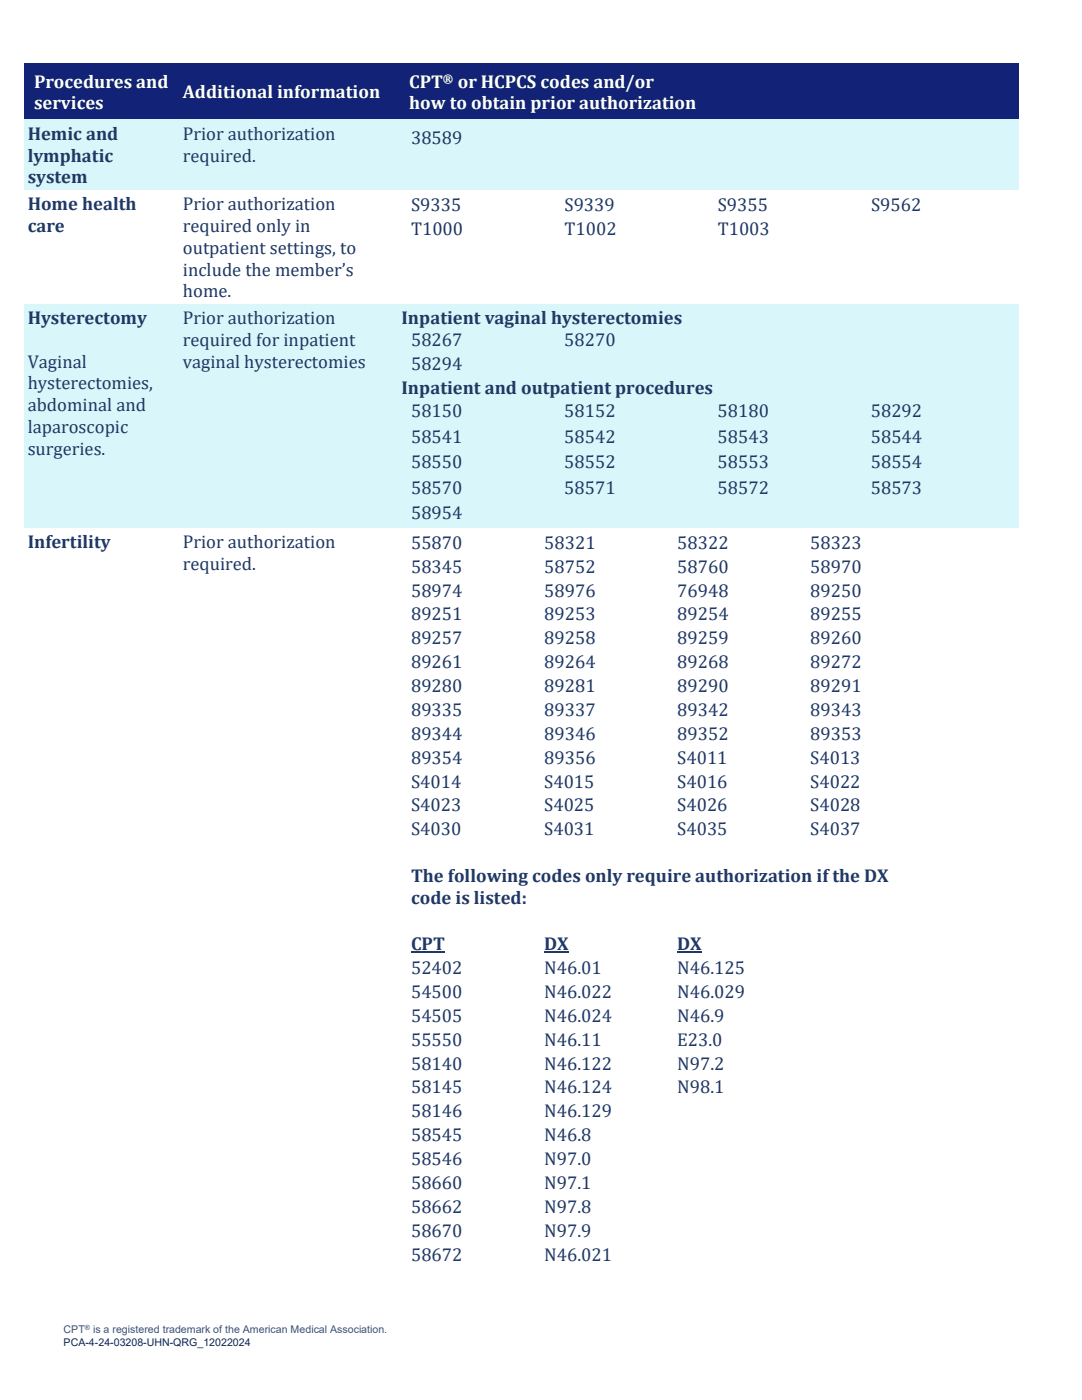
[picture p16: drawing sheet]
<svg xmlns="http://www.w3.org/2000/svg" width="216mm" height="279mm" viewBox="0 0 216 279" stroke-linecap="round" stroke-linejoin="round" font-family="sans-serif">
<defs><g id="words">
<g font-size="3.7" fill="#fff">
<text x="6.8" y="17.5">Procedures and</text>
<text x="81.6" y="17.5">CPT</text>
<text x="91.3" y="17.5">or HCPCS codes and/or</text>
<text x="6.8" y="21.8">services</text>
<text x="36.5" y="19.6">Additional information</text>
<text x="81.6" y="21.8">how to obtain prior authorization</text>
</g>
<g font-size="3.7" fill="#1f3864">
<text x="5.5" y="27.9">Hemic and</text>
<text x="36.5" y="27.9">Prior authorization</text>
<text x="82" y="28.7">38589</text>
<text x="5.5" y="32.3">lymphatic</text>
<text x="36.5" y="32.3">required.</text>
<text x="5.5" y="36.6">system</text>
<text x="5.5" y="42">Home health</text>
<text x="36.5" y="42">Prior authorization</text>
<text x="5.5" y="46.3">care</text>
<text x="36.5" y="46.3">required only in</text>
<text x="82" y="42.2">S9335</text>
<text x="82" y="46.9">T1000</text>
<text x="112.6" y="42.2">S9339</text>
<text x="112.6" y="46.9">T1002</text>
<text x="143.2" y="42.2">S9355</text>
<text x="143.2" y="46.9">T1003</text>
<text x="173.8" y="42.2">S9562</text>
<text x="36.5" y="50.7">outpatient settings, to</text>
<text x="36.5" y="55">include the member’s</text>
<text x="36.5" y="59.3">home.</text>
<text x="5.5" y="64.7">Hysterectomy</text>
<text x="36.5" y="64.7">Prior authorization</text>
<text x="80.1" y="64.7">Inpatient vaginal hysterectomies</text>
<text x="36.5" y="69">required for inpatient</text>
<text x="82" y="69">58267</text>
<text x="112.6" y="69">58270</text>
<text x="5.5" y="73.4">Vaginal</text>
<text x="5.5" y="77.7">hysterectomies,</text>
<text x="36.5" y="73.4">vaginal hysterectomies</text>
<text x="82" y="73.8">58294</text>
<text x="5.5" y="82.1">abdominal and</text>
<text x="80.1" y="78.6">Inpatient and outpatient procedures</text>
<text x="82" y="83.3">58150</text>
<text x="112.6" y="83.3">58152</text>
<text x="143.2" y="83.3">58180</text>
<text x="173.8" y="83.3">58292</text>
<text x="5.5" y="86.4">laparoscopic</text>
<text x="82" y="88.3">58541</text>
<text x="112.6" y="88.3">58542</text>
<text x="143.2" y="88.3">58543</text>
<text x="173.8" y="88.3">58544</text>
<text x="5.5" y="90.7">surgeries.</text>
<text x="82" y="93.4">58550</text>
<text x="112.6" y="93.4">58552</text>
<text x="143.2" y="93.4">58553</text>
<text x="173.8" y="93.4">58554</text>
<text x="82" y="98.5">58570</text>
<text x="112.6" y="98.5">58571</text>
<text x="143.2" y="98.5">58572</text>
<text x="173.8" y="98.5">58573</text>
<text x="82" y="103.6">58954</text>
<text x="5.5" y="109.3">Infertility</text>
<text x="36.5" y="109.3">Prior authorization</text>
<text x="36.5" y="113.7">required.</text>
<text x="82" y="109.5">55870</text>
<text x="108.6" y="109.5">58321</text>
<text x="135.1" y="109.5">58322</text>
<text x="161.7" y="109.5">58323</text>
<text x="82" y="114.3">58345</text>
<text x="82" y="119.1">58974</text>
<text x="108.6" y="114.3">58752</text>
<text x="108.6" y="119.1">58976</text>
<text x="135.1" y="114.3">58760</text>
<text x="135.1" y="119.1">76948</text>
<text x="161.7" y="114.3">58970</text>
<text x="161.7" y="119.1">89250</text>
<text x="82" y="123.8">89251</text>
<text x="108.6" y="123.8">89253</text>
<text x="135.1" y="123.8">89254</text>
<text x="161.7" y="123.8">89255</text>
<text x="82" y="128.6">89257</text>
<text x="108.6" y="128.6">89258</text>
<text x="135.1" y="128.6">89259</text>
<text x="161.7" y="128.6">89260</text>
<text x="82" y="133.3">89261</text>
<text x="108.6" y="133.3">89264</text>
<text x="135.1" y="133.3">89268</text>
<text x="161.7" y="133.3">89272</text>
<text x="82" y="138.1">89280</text>
<text x="82" y="142.9">89335</text>
<text x="108.6" y="138.1">89281</text>
<text x="108.6" y="142.9">89337</text>
<text x="135.1" y="138.1">89290</text>
<text x="135.1" y="142.9">89342</text>
<text x="161.7" y="138.1">89291</text>
<text x="161.7" y="142.9">89343</text>
<text x="82" y="147.6">89344</text>
<text x="108.6" y="147.6">89346</text>
<text x="135.1" y="147.6">89352</text>
<text x="161.7" y="147.6">89353</text>
<text x="82" y="152.4">89354</text>
<text x="108.6" y="152.4">89356</text>
<text x="135.1" y="152.4">S4011</text>
<text x="161.7" y="152.4">S4013</text>
<text x="82" y="157.2">S4014</text>
<text x="82" y="161.9">S4023</text>
<text x="108.6" y="157.2">S4015</text>
<text x="108.6" y="161.9">S4025</text>
<text x="135.1" y="157.2">S4016</text>
<text x="135.1" y="161.9">S4026</text>
<text x="161.7" y="157.2">S4022</text>
<text x="161.7" y="161.9">S4028</text>
<text x="82" y="166.7">S4030</text>
<text x="108.6" y="166.7">S4031</text>
<text x="135.1" y="166.7">S4035</text>
<text x="161.7" y="166.7">S4037</text>
<text x="82" y="176">The following codes only require authorization if the DX</text>
<text x="82" y="180.3">code is listed:</text>
<text x="82" y="189.7">CPT</text>
<text x="108.6" y="189.7">DX</text>
<text x="135.1" y="189.7">DX</text>
<text x="82" y="194.4">52402</text>
<text x="108.6" y="194.4">N46.01</text>
<text x="135.1" y="194.4">N46.125</text>
<text x="82" y="199.2">54500</text>
<text x="82" y="203.9">54505</text>
<text x="108.6" y="199.2">N46.022</text>
<text x="108.6" y="203.9">N46.024</text>
<text x="135.1" y="199.2">N46.029</text>
<text x="135.1" y="203.9">N46.9</text>
<text x="82" y="208.7">55550</text>
<text x="108.6" y="208.7">N46.11</text>
<text x="135.1" y="208.7">E23.0</text>
<text x="82" y="213.5">58140</text>
<text x="108.6" y="213.5">N46.122</text>
<text x="135.1" y="213.5">N97.2</text>
<text x="82" y="218.2">58145</text>
<text x="108.6" y="218.2">N46.124</text>
<text x="135.1" y="218.2">N98.1</text>
<text x="82" y="223">58146</text>
<text x="82" y="227.8">58545</text>
<text x="108.6" y="223">N46.129</text>
<text x="108.6" y="227.8">N46.8</text>
<text x="82" y="232.5">58546</text>
<text x="108.6" y="232.5">N97.0</text>
<text x="82" y="237.3">58660</text>
<text x="108.6" y="237.3">N97.1</text>
<text x="82" y="242">58662</text>
<text x="108.6" y="242">N97.8</text>
<text x="82" y="246.8">58670</text>
<text x="82" y="251.6">58672</text>
<text x="108.6" y="246.8">N97.9</text>
<text x="108.6" y="251.6">N46.021</text>
</g>
<text font-size="2.5" fill="#fff" x="88.4" y="16.6">®</text>
<g font-size="2.1" fill="#44546a">
<text x="12.7" y="266.1">CPT</text>
<text x="18.6" y="266.1">is a registered trademark of the American Medical Association.</text>
</g>
<text font-size="2.1" fill="#222a35" x="12.7" y="268.5">PCA-4-24-03208-UHN-QRG_12022024</text>
<text font-size="1.4" fill="#44546a" x="16.9" y="265.4">®</text>
</g></defs>
<g fill="#122377">
<path d="M4.8 12.7h29.7v11.2h-29.7z" fill-rule="evenodd"/>
<path d="M5.5 13.9h28.2v4.4h-28.2z" fill-rule="evenodd"/>
<path d="M5.5 18.3h28.2v4.3h-28.2z" fill-rule="evenodd"/>
<path d="M34.5 12.7h44.9v11.2h-44.9z" fill-rule="evenodd"/>
<path d="M35.2 16.1h43.4v4.4h-43.4z" fill-rule="evenodd"/>
<path d="M79.4 12.7h123.8v11.2h-123.8z" fill-rule="evenodd"/>
<path d="M80.1 13.9h122.3v4.4h-122.3z" fill-rule="evenodd"/>
<path d="M80.1 18.3h122.3v4.3h-122.3z" fill-rule="evenodd"/>
<path d="M4.8 12.7h29.7v.5h-29.7z" fill-rule="evenodd"/>
<path d="M34.5 12.7h44.9v.5h-44.9z" fill-rule="evenodd"/>
<path d="M79.4 12.7h123.8v.5h-123.8z" fill-rule="evenodd"/>
<path d="M4.8 23.4h29.7v.5h-29.7z" fill-rule="evenodd"/>
<path d="M34.5 23.4h44.9v.5h-44.9z" fill-rule="evenodd"/>
<path d="M79.4 23.4h123.8v.5h-123.8z" fill-rule="evenodd"/>
</g>
<g fill="#d9f6fa">
<path d="M4.8 23.9h29.7v14h-29.7z" fill-rule="evenodd"/>
<path d="M5.5 28.7h28.2v4.4h-28.2z" fill-rule="evenodd"/>
<path d="M34.5 23.9h44.9v14h-44.9z" fill-rule="evenodd"/>
<path d="M35.2 28.7h43.4v4.4h-43.4z" fill-rule="evenodd"/>
<path d="M79.4 23.9h123.8v14h-123.8z" fill-rule="evenodd"/>
<path d="M80.1 24.4h18.3v5.1h-18.3z" fill-rule="evenodd"/>
<path d="M98.4 24.4h18.3v5.1h-18.3z" fill-rule="evenodd"/>
<path d="M4.8 23.9h29.7v.5h-29.7z" fill-rule="evenodd"/>
<path d="M34.5 23.9h44.9v.5h-44.9z" fill-rule="evenodd"/>
<path d="M79.4 23.9h123.8v.5h-123.8z" fill-rule="evenodd"/>
<path d="M4.8 37.4h29.7v.5h-29.7z" fill-rule="evenodd"/>
<path d="M34.5 37.4h44.9v.5h-44.9z" fill-rule="evenodd"/>
<path d="M79.4 37.4h123.8v.5h-123.8z" fill-rule="evenodd"/>
<path d="M4.8 60.7h29.7v44.6h-29.7z" fill-rule="evenodd"/>
<path d="M5.5 65.5h28.2v4.4h-28.2z" fill-rule="evenodd"/>
<path d="M5.5 69.9h28.2v4.3h-28.2z" fill-rule="evenodd"/>
<path d="M5.5 74.2h28.2v4.3h-28.2z" fill-rule="evenodd"/>
<path d="M5.5 78.5h28.2v4.4h-28.2z" fill-rule="evenodd"/>
<path d="M5.5 82.9h28.2v4.3h-28.2z" fill-rule="evenodd"/>
<path d="M5.5 87.2h28.2v4.4h-28.2z" fill-rule="evenodd"/>
<path d="M5.5 91.6h28.2v4.3h-28.2z" fill-rule="evenodd"/>
<path d="M34.5 60.7h44.9v44.6h-44.9z" fill-rule="evenodd"/>
<path d="M35.2 65.5h43.4v4.4h-43.4z" fill-rule="evenodd"/>
<path d="M35.2 69.9h43.4v4.3h-43.4z" fill-rule="evenodd"/>
<path d="M35.2 74.2h43.4v4.3h-43.4z" fill-rule="evenodd"/>
<path d="M35.2 78.5h43.4v4.4h-43.4z" fill-rule="evenodd"/>
<path d="M79.4 60.7h123.8v44.6h-123.8z" fill-rule="evenodd"/>
<path d="M80.1 65.5h30.6v4.8h-30.6z" fill-rule="evenodd"/>
<path d="M110.7 65.5h30.6v4.8h-30.6z" fill-rule="evenodd"/>
<path d="M141.3 65.5h30.6v4.8h-30.6z" fill-rule="evenodd"/>
<path d="M171.9 65.5h30.5v4.8h-30.5z" fill-rule="evenodd"/>
<path d="M80.1 70.3h30.6v4.8h-30.6z" fill-rule="evenodd"/>
<path d="M110.7 70.3h30.6v4.8h-30.6z" fill-rule="evenodd"/>
<path d="M141.3 70.3h30.6v4.8h-30.6z" fill-rule="evenodd"/>
<path d="M171.9 70.3h30.5v4.8h-30.5z" fill-rule="evenodd"/>
<path d="M80.1 75.1h122.3v4.3h-122.3z" fill-rule="evenodd"/>
<path d="M80.1 79.4h30.6v5.1h-30.6z" fill-rule="evenodd"/>
<path d="M82 79.8h26.8v4.3h-26.8z" fill-rule="evenodd"/>
<path d="M110.7 79.4h30.6v5.1h-30.6z" fill-rule="evenodd"/>
<path d="M112.6 79.8h26.8v4.3h-26.8z" fill-rule="evenodd"/>
<path d="M141.3 79.4h30.6v5.1h-30.6z" fill-rule="evenodd"/>
<path d="M143.2 79.8h26.7v4.3h-26.7z" fill-rule="evenodd"/>
<path d="M171.9 79.4h30.5v5.1h-30.5z" fill-rule="evenodd"/>
<path d="M173.8 79.8h26.7v4.3h-26.7z" fill-rule="evenodd"/>
<path d="M80.1 84.5h30.6v5.1h-30.6z" fill-rule="evenodd"/>
<path d="M82 84.8h26.8v4.4h-26.8z" fill-rule="evenodd"/>
<path d="M110.7 84.5h30.6v5.1h-30.6z" fill-rule="evenodd"/>
<path d="M112.6 84.8h26.8v4.4h-26.8z" fill-rule="evenodd"/>
<path d="M141.3 84.5h30.6v5.1h-30.6z" fill-rule="evenodd"/>
<path d="M143.2 84.8h26.7v4.4h-26.7z" fill-rule="evenodd"/>
<path d="M171.9 84.5h30.5v5.1h-30.5z" fill-rule="evenodd"/>
<path d="M173.8 84.8h26.7v4.4h-26.7z" fill-rule="evenodd"/>
<path d="M80.1 89.6h30.6v5h-30.6z" fill-rule="evenodd"/>
<path d="M82 89.9h26.8v4.4h-26.8z" fill-rule="evenodd"/>
<path d="M110.7 89.6h30.6v5h-30.6z" fill-rule="evenodd"/>
<path d="M112.6 89.9h26.8v4.4h-26.8z" fill-rule="evenodd"/>
<path d="M141.3 89.6h30.6v5h-30.6z" fill-rule="evenodd"/>
<path d="M143.2 89.9h26.7v4.4h-26.7z" fill-rule="evenodd"/>
<path d="M171.9 89.6h30.5v5h-30.5z" fill-rule="evenodd"/>
<path d="M173.8 89.9h26.7v4.4h-26.7z" fill-rule="evenodd"/>
<path d="M80.1 94.6h30.6v5.1h-30.6z" fill-rule="evenodd"/>
<path d="M82 95h26.8v4.3h-26.8z" fill-rule="evenodd"/>
<path d="M110.7 94.6h30.6v5.1h-30.6z" fill-rule="evenodd"/>
<path d="M112.6 95h26.8v4.3h-26.8z" fill-rule="evenodd"/>
<path d="M141.3 94.6h30.6v5.1h-30.6z" fill-rule="evenodd"/>
<path d="M143.2 95h26.7v4.3h-26.7z" fill-rule="evenodd"/>
<path d="M171.9 94.6h30.5v5.1h-30.5z" fill-rule="evenodd"/>
<path d="M173.8 95h26.7v4.3h-26.7z" fill-rule="evenodd"/>
<path d="M82 100.1h26.8v4.3h-26.8z" fill-rule="evenodd"/>
<path d="M112.6 100.1h26.8v4.3h-26.8z" fill-rule="evenodd"/>
<path d="M143.2 100.1h26.7v4.3h-26.7z" fill-rule="evenodd"/>
<path d="M173.8 100.1h26.7v4.3h-26.7z" fill-rule="evenodd"/>
<path d="M4.8 60.7h29.7v.5h-29.7z" fill-rule="evenodd"/>
<path d="M34.5 60.7h44.9v.5h-44.9z" fill-rule="evenodd"/>
<path d="M79.4 60.7h123.8v.5h-123.8z" fill-rule="evenodd"/>
<path d="M4.8 104.8h29.7v.5h-29.7z" fill-rule="evenodd"/>
<path d="M34.5 104.8h44.9v.5h-44.9z" fill-rule="evenodd"/>
<path d="M79.4 104.8h123.8v.5h-123.8z" fill-rule="evenodd"/>
</g>
<g fill="#d9f6fa">
<path d="M5.5 24.4h28.2v4.3h-28.2z"/>
<path d="M5.5 33.1h28.2v4.3h-28.2z"/>
<path d="M35.2 24.4h43.4v4.3h-43.4z"/>
<path d="M82 25.2h14.5v4.3h-14.5z"/>
<path d="M5.5 61.2h28.2v4.3h-28.2z"/>
<path d="M35.2 61.2h43.4v4.3h-43.4z"/>
<path d="M80.1 61.2h122.3v4.3h-122.3z"/>
<path d="M82 65.5h26.8v4.4h-26.8z"/>
<path d="M112.6 65.5h26.8v4.4h-26.8z"/>
<path d="M82 70.3h26.8v4.3h-26.8z"/>
<path d="M80.1 99.7h30.6v5.1h-30.6z"/>
<path d="M110.7 99.7h30.6v5.1h-30.6z"/>
<path d="M141.3 99.7h30.6v5.1h-30.6z"/>
<path d="M171.9 99.7h30.5v5.1h-30.5z"/>
</g>
<path d="M82 190h6.8M108.6 190h4.9M135.1 190h4.9" fill="none" stroke="#1f3864" stroke-width=".28"/>
<use href="#words"/>
</svg>
